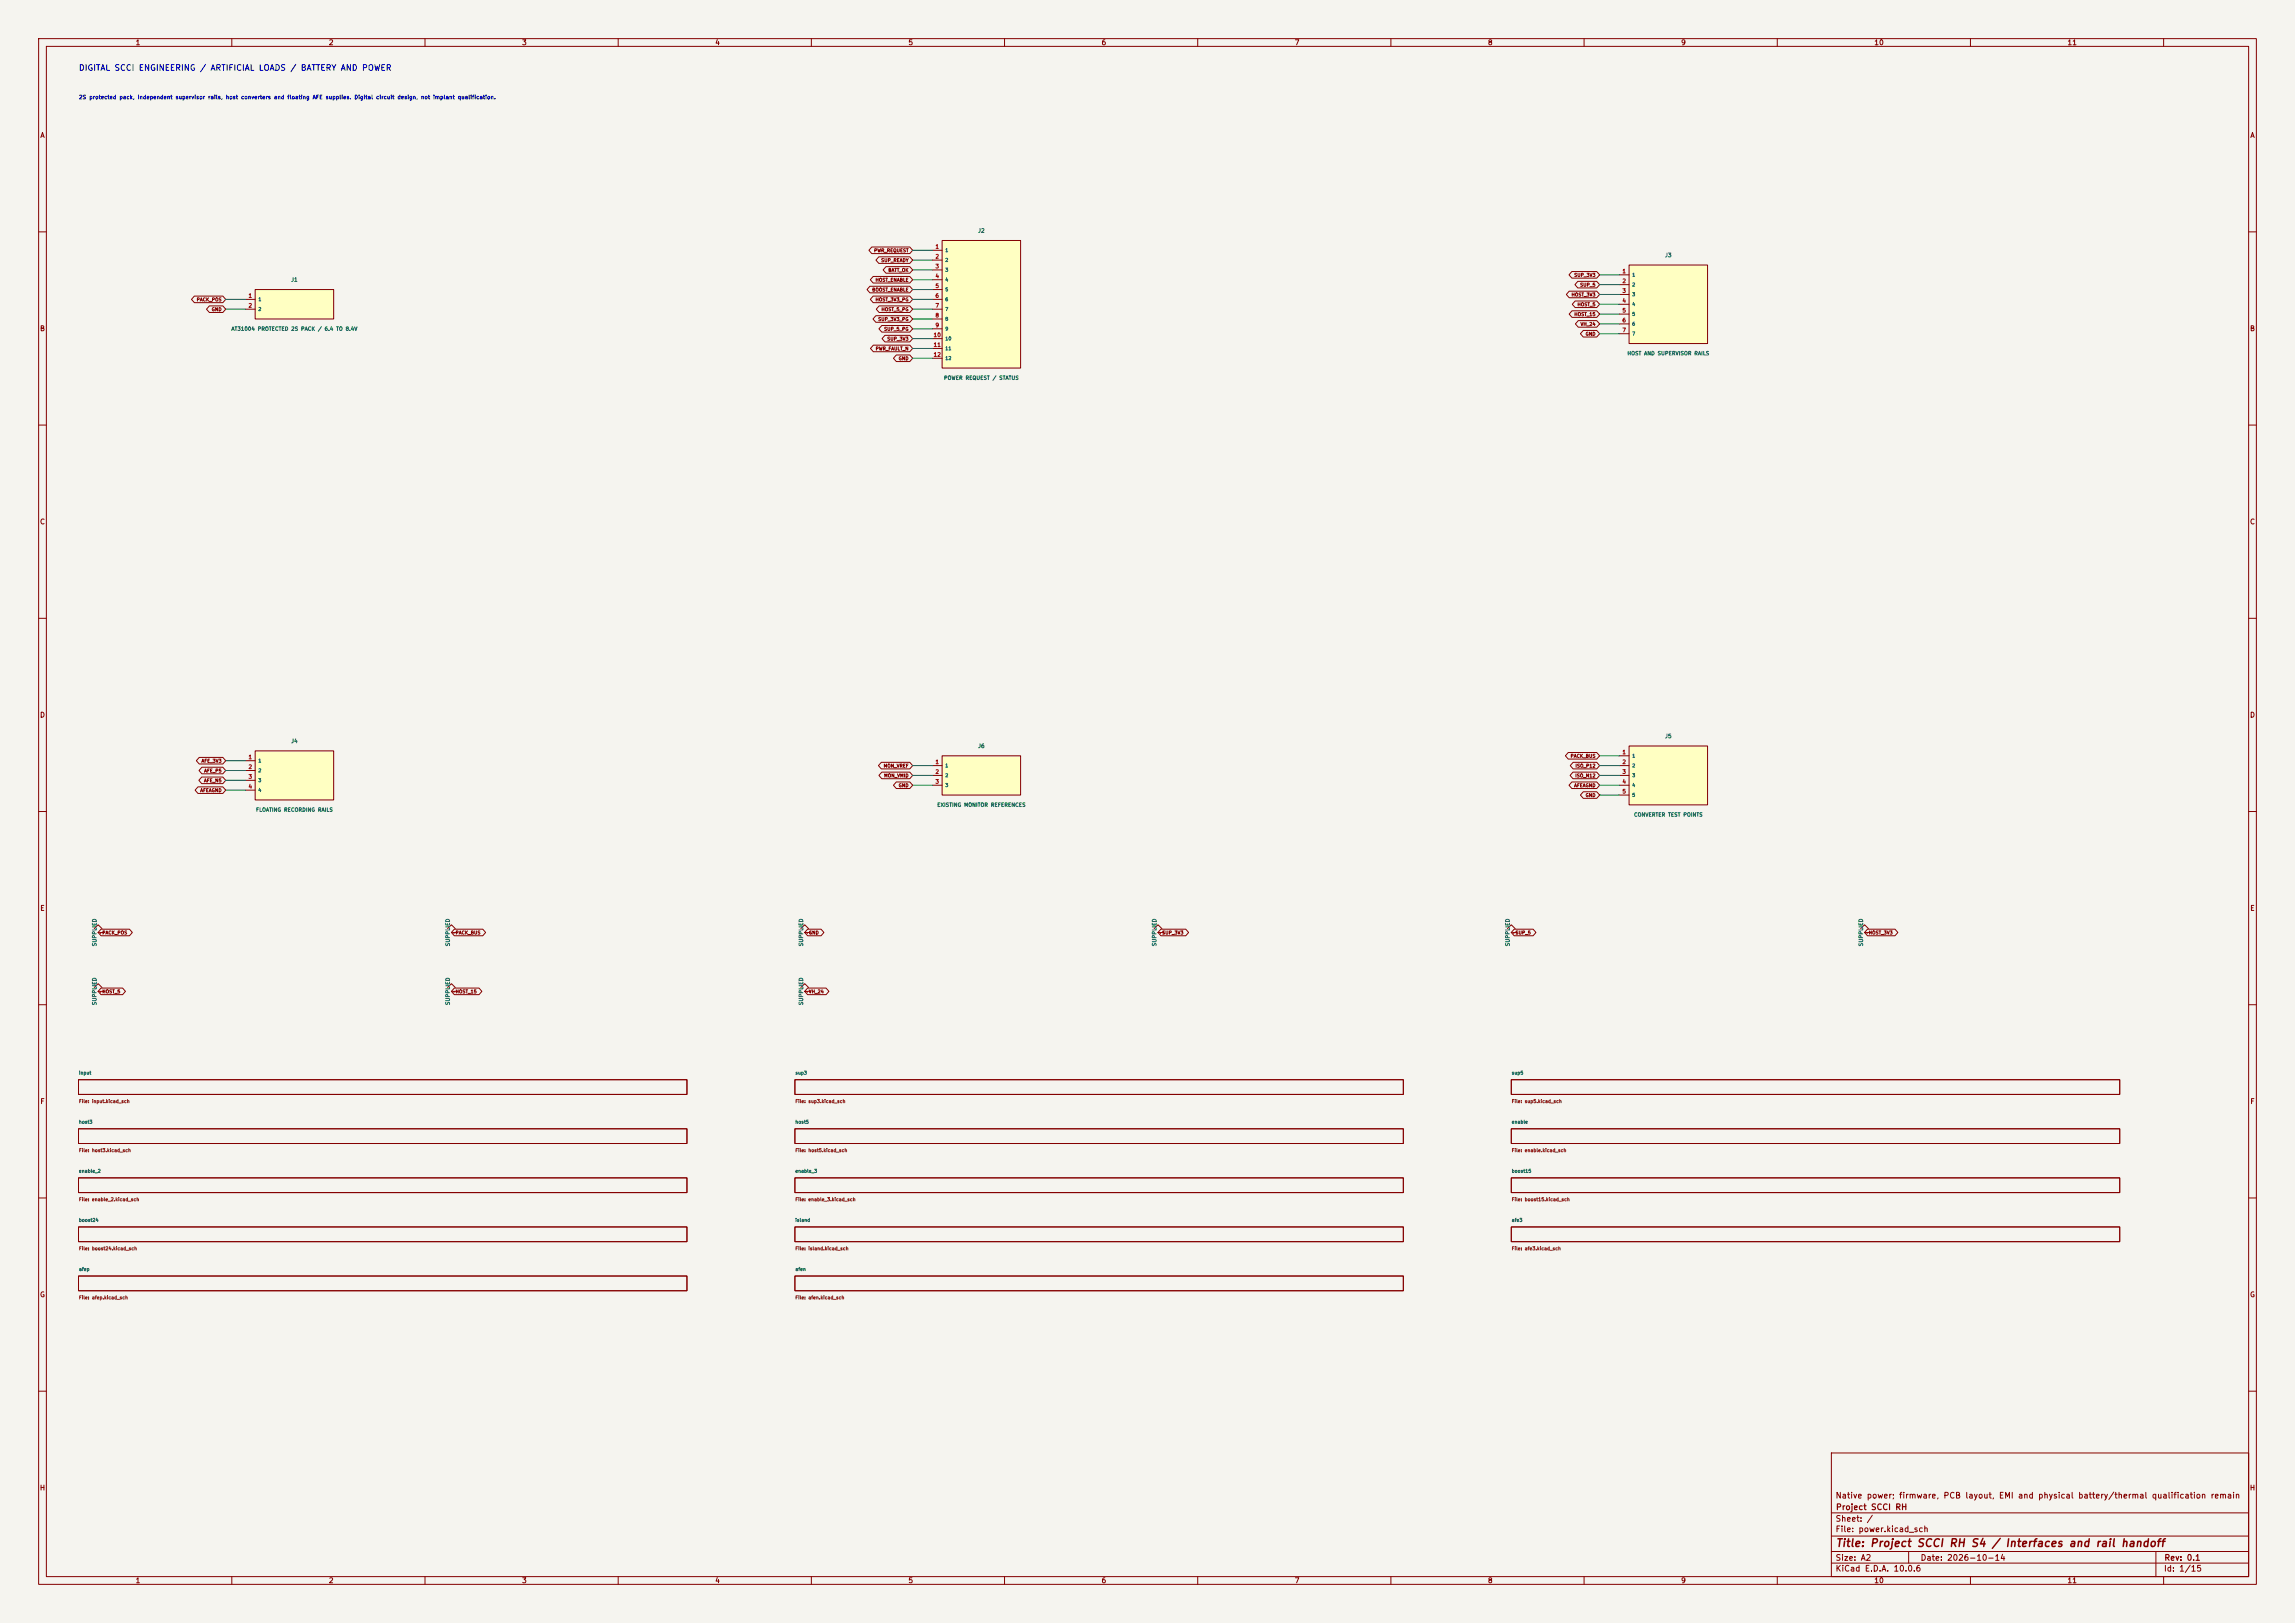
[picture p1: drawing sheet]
<svg xmlns="http://www.w3.org/2000/svg" width="594mm" height="420mm" viewBox="0 0 594 420" stroke-linecap="round" stroke-linejoin="round" font-family="sans-serif">
<defs><g id="words">
<text font-size="2" fill="#840000" x="475" y="400.8">Title: Project SCCI RH S4 / Interfaces and rail handoff</text>
<text font-size="1.5" fill="#0000c2" x="20.3" y="18.7">DIGITAL SCCI ENGINEERING / ARTIFICIAL LOADS / BATTERY AND POWER</text>
<g font-size="1.5" fill="#840000">
<text x="475" y="388.1">Native power; firmware, PCB layout, EMI and physical battery/thermal qualification remain</text>
<text x="475" y="394.1">Sheet: /</text>
<text x="475.1" y="391.1">Project SCCI RH</text>
<text x="475" y="396.8">File: power.kicad_sch</text>
<text x="475" y="407">KiCad E.D.A. 10.0.6</text>
<text x="475" y="404.2">Size: A2</text>
<text x="497" y="404.2">Date: 2026-10-14</text>
<text x="560" y="407">Id: 1/15</text>
<text x="560.1" y="404.2">Rev: 0.1</text>
</g>
<g font-size="1.3" fill="#840000">
<text x="35" y="12">1</text>
<text x="85" y="12">2</text>
<text x="135" y="12">3</text>
<text x="185" y="12">4</text>
<text x="235" y="12">5</text>
<text x="285" y="12">6</text>
<text x="335" y="12">7</text>
<text x="385" y="12">8</text>
<text x="435" y="12">9</text>
<text x="485" y="12">10</text>
<text x="535" y="12">11</text>
<text x="10.3" y="36">A</text>
<text x="582.3" y="36">A</text>
<text x="10.2" y="86">B</text>
<text x="582.2" y="86">B</text>
<text x="10.2" y="136">C</text>
<text x="582.2" y="136">C</text>
<text x="10.2" y="186">D</text>
<text x="582.2" y="186">D</text>
<text x="10.3" y="236">E</text>
<text x="582.3" y="236">E</text>
<text x="10.3" y="286">F</text>
<text x="582.3" y="286">F</text>
<text x="10.2" y="336">G</text>
<text x="582.2" y="336">G</text>
<text x="10.2" y="386">H</text>
<text x="582.2" y="386">H</text>
<text x="35" y="410">1</text>
<text x="85" y="410">2</text>
<text x="135" y="410">3</text>
<text x="185" y="410">4</text>
<text x="235" y="410">5</text>
<text x="285" y="410">6</text>
<text x="335" y="410">7</text>
<text x="385" y="410">8</text>
<text x="435" y="410">9</text>
<text x="485" y="410">10</text>
<text x="535" y="410">11</text>
</g>
<text font-size="1" fill="#0000c2" x="20.3" y="25.9">2S protected pack, independent supervisor rails, host converters and floating AFE supplies. Digital circuit design, not implant qualification.</text>
<g font-size="1" fill="#a90000">
<text x="242" y="64.6">1</text>
<text x="242" y="67.1">2</text>
<text x="242" y="69.7">3</text>
<text x="419.8" y="70.9">1</text>
<text x="64.2" y="77.3">1</text>
<text x="242" y="72.2">4</text>
<text x="242" y="74.7">5</text>
<text x="242" y="77.3">6</text>
<text x="419.8" y="73.5">2</text>
<text x="419.8" y="76">3</text>
<text x="64.2" y="79.8">2</text>
<text x="242" y="79.8">7</text>
<text x="242" y="82.4">8</text>
<text x="419.8" y="78.6">4</text>
<text x="419.8" y="81.1">5</text>
<text x="419.8" y="83.6">6</text>
<text x="241.5" y="87.4">10</text>
<text x="241.5" y="90">11</text>
<text x="242" y="84.9">9</text>
<text x="419.8" y="86.2">7</text>
<text x="241.5" y="92.5">12</text>
<text x="64.2" y="196.7">1</text>
<text x="242" y="197.9">1</text>
<text x="419.8" y="195.4">1</text>
<text x="419.8" y="197.9">2</text>
<text x="64.2" y="199.2">2</text>
<text x="64.2" y="201.7">3</text>
<text x="242" y="200.5">2</text>
<text x="242" y="203">3</text>
<text x="419.8" y="200.5">3</text>
<text x="419.8" y="203">4</text>
<text x="64.2" y="204.3">4</text>
<text x="419.8" y="205.6">5</text>
<text x="27.1" y="241.9" transform="rotate(-90 27.1 241.9)">1</text>
<text x="118.5" y="241.9" transform="rotate(-90 118.5 241.9)">1</text>
<text x="210" y="241.9" transform="rotate(-90 210 241.9)">1</text>
<text x="301.4" y="241.9" transform="rotate(-90 301.4 241.9)">1</text>
<text x="392.9" y="241.9" transform="rotate(-90 392.9 241.9)">1</text>
<text x="484.3" y="241.9" transform="rotate(-90 484.3 241.9)">1</text>
<text x="27.1" y="257.1" transform="rotate(-90 27.1 257.1)">1</text>
<text x="118.5" y="257.1" transform="rotate(-90 118.5 257.1)">1</text>
<text x="210" y="257.1" transform="rotate(-90 210 257.1)">1</text>
</g>
<g font-size="1" fill="#006464">
<text x="253" y="60.4">J2</text>
<text x="430.8" y="66.8">J3</text>
<text x="75.2" y="73.1">J1</text>
<text x="59.8" y="85.8">AT31004 PROTECTED 2S PACK / 6.4 TO 8.4V</text>
<text x="421.1" y="92.2">HOST AND SUPERVISOR RAILS</text>
<text x="244.2" y="98.5">POWER REQUEST / STATUS</text>
<text x="430.8" y="191.3">J5</text>
<text x="75.2" y="192.5">J4</text>
<text x="253" y="193.8">J6</text>
<text x="242.5" y="209">EXISTING MONITOR REFERENCES</text>
<text x="66.2" y="210.3">FLOATING RECORDING RAILS</text>
<text x="422.8" y="211.5">CONVERTER TEST POINTS</text>
<text x="25.2" y="245" transform="rotate(-90 25.2 245)">SUPPLIED</text>
<text x="116.7" y="245" transform="rotate(-90 116.7 245)">SUPPLIED</text>
<text x="208.1" y="245" transform="rotate(-90 208.1 245)">SUPPLIED</text>
<text x="299.5" y="245" transform="rotate(-90 299.5 245)">SUPPLIED</text>
<text x="391" y="245" transform="rotate(-90 391 245)">SUPPLIED</text>
<text x="482.4" y="245" transform="rotate(-90 482.4 245)">SUPPLIED</text>
<text x="25.2" y="260.2" transform="rotate(-90 25.2 260.2)">SUPPLIED</text>
<text x="116.7" y="260.2" transform="rotate(-90 116.7 260.2)">SUPPLIED</text>
<text x="208.1" y="260.2" transform="rotate(-90 208.1 260.2)">SUPPLIED</text>
</g>
<g font-size=".9" fill="#840000">
<text x="226.1" y="65.5">PWR_REQUEST</text>
<text x="228" y="68">SUP_READY</text>
<text x="229.8" y="70.6">BATT_OK</text>
<text x="407.3" y="71.8">SUP_3V3</text>
<text x="225.6" y="75.6">BOOST_ENABLE</text>
<text x="226.5" y="73.1">HOST_ENABLE</text>
<text x="406.6" y="76.9">HOST_3V3</text>
<text x="408.9" y="74.4">SUP_5</text>
<text x="50.8" y="78.2">PACK_POS</text>
<text x="54.7" y="80.7">GND</text>
<text x="226.5" y="78.2">HOST_3V3_PG</text>
<text x="227.2" y="83.3">SUP_3V3_PG</text>
<text x="228" y="80.7">HOST_5_PG</text>
<text x="407.4" y="82">HOST_15</text>
<text x="408.2" y="79.4">HOST_5</text>
<text x="228.7" y="85.8">SUP_5_PG</text>
<text x="229.5" y="88.3">SUP_3V3</text>
<text x="409" y="84.5">VH_24</text>
<text x="410.3" y="87.1">GND</text>
<text x="226.5" y="90.9">PWR_FAULT_N</text>
<text x="232.5" y="93.4">GND</text>
<text x="52.1" y="197.6">AFE_3V3</text>
<text x="406.4" y="196.3">PACK_BUS</text>
<text x="52.7" y="202.6">AFE_N5</text>
<text x="52.7" y="200.1">AFE_P5</text>
<text x="228.6" y="198.8">MON_VREF</text>
<text x="228.7" y="201.4">MON_VMID</text>
<text x="232.5" y="203.9">GND</text>
<text x="407.3" y="203.9">AFEAGND</text>
<text x="407.6" y="201.4">ISO_N12</text>
<text x="407.7" y="198.8">ISO_P12</text>
<text x="51.7" y="205.2">AFEAGND</text>
<text x="410.3" y="206.4">GND</text>
<text x="26.4" y="242">PACK_POS</text>
<text x="117.8" y="242">PACK_BUS</text>
<text x="209.3" y="242">GND</text>
<text x="300.7" y="242">SUP_3V3</text>
<text x="392.1" y="242">SUP_5</text>
<text x="483.6" y="242">HOST_3V3</text>
<text x="26.4" y="257.2">HOST_5</text>
<text x="117.8" y="257.2">HOST_15</text>
<text x="209.3" y="257.2">VH_24</text>
</g>
<g font-size=".9" fill="#006464">
<text x="244.6" y="65.4">1</text>
<text x="244.6" y="68">2</text>
<text x="244.6" y="70.5">3</text>
<text x="422.4" y="71.8">1</text>
<text x="244.6" y="73">4</text>
<text x="244.6" y="75.6">5</text>
<text x="422.4" y="74.3">2</text>
<text x="422.4" y="76.8">3</text>
<text x="66.8" y="78.1">1</text>
<text x="66.8" y="80.7">2</text>
<text x="244.6" y="78.1">6</text>
<text x="244.6" y="80.7">7</text>
<text x="244.6" y="83.2">8</text>
<text x="422.4" y="79.4">4</text>
<text x="422.4" y="81.9">5</text>
<text x="244.6" y="85.7">9</text>
<text x="244.6" y="88.3">10</text>
<text x="422.4" y="84.5">6</text>
<text x="422.4" y="87">7</text>
<text x="244.6" y="90.8">11</text>
<text x="244.6" y="93.4">12</text>
<text x="66.8" y="197.5">1</text>
<text x="422.4" y="196.2">1</text>
<text x="66.8" y="200">2</text>
<text x="66.8" y="202.6">3</text>
<text x="244.6" y="198.8">1</text>
<text x="244.6" y="201.3">2</text>
<text x="244.6" y="203.8">3</text>
<text x="422.4" y="198.8">2</text>
<text x="422.4" y="201.3">3</text>
<text x="422.4" y="203.8">4</text>
<text x="66.8" y="205.1">4</text>
<text x="422.4" y="206.4">5</text>
<text x="20.3" y="278.3">input</text>
<text x="205.8" y="278.3">sup3</text>
<text x="391.2" y="278.3">sup5</text>
<text x="20.3" y="291">host3</text>
<text x="205.8" y="291">host5</text>
<text x="391.2" y="291">enable</text>
<text x="20.3" y="303.7">enable_2</text>
<text x="205.8" y="303.7">enable_3</text>
<text x="391.2" y="303.7">boost15</text>
<text x="20.3" y="316.4">boost24</text>
<text x="205.8" y="316.4">island</text>
<text x="391.2" y="316.4">afe3</text>
<text x="20.3" y="329.1">afep</text>
<text x="205.8" y="329.1">afen</text>
</g>
<g font-size=".9" fill="#725600">
<text x="20.3" y="285.6">File: input.kicad_sch</text>
<text x="205.8" y="285.6">File: sup3.kicad_sch</text>
<text x="391.2" y="285.6">File: sup5.kicad_sch</text>
<text x="20.3" y="298.3">File: host3.kicad_sch</text>
<text x="205.8" y="298.3">File: host5.kicad_sch</text>
<text x="391.2" y="298.3">File: enable.kicad_sch</text>
<text x="20.3" y="311">File: enable_2.kicad_sch</text>
<text x="205.8" y="311">File: enable_3.kicad_sch</text>
<text x="391.2" y="311">File: boost15.kicad_sch</text>
<text x="20.3" y="323.7">File: boost24.kicad_sch</text>
<text x="205.8" y="323.7">File: island.kicad_sch</text>
<text x="391.2" y="323.7">File: afe3.kicad_sch</text>
<text x="20.3" y="336.4">File: afep.kicad_sch</text>
<text x="205.8" y="336.4">File: afen.kicad_sch</text>
</g>
</g></defs>
<path d="M0 0h594v420h-594z" fill="#f5f4ef" stroke="#f5f4ef" stroke-width=".26"/>
<g fill="none" stroke="#840000" stroke-width=".26">
<path d="M10 10h574v400h-574zM12 12h570v396h-570zM60 10v2M110 10v2M160 10v2M210 10v2M260 10v2M310 10v2M360 10v2M410 10v2M460 10v2M510 10v2"/>
<path d="M560 10v2M10 60h2M582 60h2M10 110h2M582 110h2M10 160h2M582 160h2M10 210h2M582 210h2M24.4 255.5l1-1 1 1M25.4 256.5h.1M207.3 240.3l1-1 1 1"/>
<path d="M208.3 241.3h.1M10 260h2M20.3 279.4h157.5v3.8h-157.5zM205.7 279.4h157.5v3.8h-157.5zM391.2 279.4h157.4v3.8h-157.4zM582 260h2M20.3 292.1h157.5v3.8h-157.5zM205.7 292.1h157.5v3.8h-157.5zM391.2 292.1h157.4v3.8h-157.4zM10 310h2M20.3 317.5h157.5v3.8h-157.5zM20.3 304.8h157.5v3.8h-157.5z"/>
<path d="M205.7 317.5h157.5v3.8h-157.5zM205.7 304.8h157.5v3.8h-157.5zM391.2 317.5h157.4v3.8h-157.4zM391.2 304.8h157.4v3.8h-157.4zM582 310h2M20.3 330.2h157.5v3.8h-157.5zM205.7 330.2h157.5v3.8h-157.5zM10 360h2M474 376h108v32h-108zM582 360h2M474 397.5h108M474 391.5h108"/>
<path d="M60 408v2M110 408v2M160 408v2M210 408v2M260 408v2M310 408v2M360 408v2M410 408v2M460 408v2M474 404.5h108M474 401.5h108M494 401.5v3"/>
<path d="M510 408v2M558 401.5v6.5M560 408v2"/>
</g>
<path d="M421.6 193h20.4v15.3h-20.4z" fill="#ffffc2"/>
<path d="M419.1 195.6h2.5M419.1 198.1h2.5M421.6 193h20.4v15.3h-20.4zM419.1 200.7h2.5M419.1 203.2h2.5M419.1 205.7h2.5" fill="none" stroke="#840000" stroke-width=".26"/>
<path d="M421.6 68.6h20.4v20.3h-20.4z" fill="#ffffc2"/>
<path d="M419.1 71.1h2.5M419.1 73.7h2.5M419.1 76.2h2.5M419.1 78.7h2.5M421.6 68.6h20.4v20.3h-20.4zM419.1 81.3h2.5M419.1 83.8h2.5M419.1 86.4h2.5" fill="none" stroke="#840000" stroke-width=".26"/>
<path d="M66 74.9h20.4v7.7h-20.4z" fill="#ffffc2"/>
<path d="M63.5 77.5h2.5M66 74.9h20.4v7.7h-20.4zM63.5 80h2.5" fill="none" stroke="#840000" stroke-width=".26"/>
<path d="M243.8 62.2h20.4v33.1h-20.4z" fill="#ffffc2"/>
<g fill="none" stroke="#840000" stroke-width=".26">
<path d="M241.3 64.8h2.5M241.3 67.3h2.5M241.3 69.9h2.5M241.3 72.4h2.5M241.3 74.9h2.5M241.3 77.5h2.5M243.8 62.2h20.4v33.1h-20.4zM241.3 80h2.5M241.3 82.6h2.5M241.3 85.1h2.5M241.3 87.6h2.5M241.3 90.2h2.5"/>
<path d="M241.3 92.7h2.5M207.3 255.5l1-1 1 1M208.3 256.5h.1"/>
</g>
<path d="M243.8 195.6h20.4v10.1h-20.4z" fill="#ffffc2"/>
<path d="M241.3 198.1h2.5M243.8 195.6h20.4v10.1h-20.4zM241.3 200.7h2.5M241.3 203.2h2.5M298.7 240.3l1-1 1 1M299.7 241.3h.1M390.2 240.3l1-1 1 1M391.2 241.3h.1M481.6 240.3l1-1 1 1M482.6 241.3h.1" fill="none" stroke="#840000" stroke-width=".26"/>
<path d="M66 194.3h20.4v12.7h-20.4z" fill="#ffffc2"/>
<g fill="none" stroke="#840000" stroke-width=".26">
<path d="M50.3 76.6h7.4l.7 .9-.7 .8h-7.4l-.7-.8zM54.2 79.2h3.5l.7 .8-.7 .9h-3.5l-.8-.9zM225.2 74.1h10.3l.7 .8-.7 .9h-10.3l-.8-.9zM225.6 63.9h9.9l.7 .9-.7 .8h-9.9l-.7-.8zM226 71.5h9.5l.7 .9-.7 .8h-9.5l-.7-.8zM226 76.6h9.5l.7 .9-.7 .8h-9.5l-.7-.8zM227.5 66.5h8l.7 .8-.7 .9h-8l-.8-.9zM227.5 79.2h8l.7 .8-.7 .9h-8l-.7-.9zM229.3 69h6.2l.7 .9-.7 .8h-6.2l-.7-.8zM406.1 75.3h7.2l.7 .9-.7 .9h-7.2l-.7-.9zM406.8 70.3h6.5l.7 .8-.7 .9h-6.5l-.7-.9zM407.7 77.9h5.6l.7 .8-.7 .9h-5.6l-.8-.9z"/>
<path d="M408.4 72.8h4.9l.7 .9-.7 .8h-4.9l-.8-.8zM226 89.3h9.5l.7 .9-.7 .8h-9.5l-.7-.8zM226.7 81.7h8.8l.7 .9-.7 .8h-8.8l-.8-.8zM228.2 84.2h7.3l.7 .9-.7 .8h-7.3l-.7-.8zM229 86.8h6.5l.7 .8-.7 .9h-6.5l-.7-.9zM232 91.9h3.5l.7 .8-.7 .9h-3.5l-.8-.9zM406.9 80.4h6.4l.7 .9-.7 .8h-6.4l-.8-.8zM408.5 83h4.8l.7 .8-.7 .9h-4.8l-.7-.9zM409.8 85.5h3.5l.7 .9-.7 .8h-3.5l-.8-.8zM51.6 196h6.1l.7 .9-.7 .8h-6.1l-.8-.8zM52.2 198.5h5.5l.7 .9-.7 .8h-5.5l-.7-.8zM63.5 196.9h2.5"/>
<path d="M63.5 199.4h2.5M66 194.3h20.4v12.7h-20.4zM228.1 197.3h7.4l.7 .8-.7 .9h-7.4l-.7-.9zM228.2 199.8h7.3l.7 .9-.7 .8h-7.3l-.7-.8zM405.9 194.7h7.4l.7 .9-.7 .8h-7.4l-.7-.8zM407.1 199.8h6.2l.7 .9-.7 .8h-6.2l-.7-.8zM407.2 197.3h6.1l.7 .8-.7 .9h-6.1l-.8-.9zM51.2 203.6h6.5l.7 .9-.7 .8h-6.5l-.7-.8zM52.2 201.1h5.5l.7 .8-.7 .9h-5.5l-.7-.9zM63.5 201.9h2.5M63.5 204.5h2.5M232 202.3h3.5l.7 .9-.7 .9h-3.5l-.8-.9z"/>
<path d="M406.8 202.3h6.5l.7 .9-.7 .9h-6.5l-.7-.9zM409.8 204.9h3.5l.7 .8-.7 .9h-3.5l-.8-.9zM24.4 240.3l1-1 1 1M25.4 241.3h.1M26.1 255.7h5.6l.8 .8-.8 .9h-5.6l-.7-.9zM26.1 240.4h7.4l.8 .9-.8 .9h-7.4l-.7-.9zM115.8 240.3l1-1 1 1M115.8 255.5l1-1 1 1M116.8 241.3h.1M116.8 256.5h.1M117.6 240.4h7.4l.7 .9-.7 .9h-7.4l-.8-.9zM117.6 255.7h6.4l.7 .8-.7 .9h-6.4l-.8-.9z"/>
<path d="M209 255.7h4.8l.7 .8-.7 .9h-4.8l-.7-.9zM209 240.4h3.5l.8 .9-.8 .9h-3.5l-.7-.9zM300.5 240.4h6.4l.7 .9-.7 .9h-6.4l-.8-.9zM391.9 240.4h4.9l.7 .9-.7 .9h-4.9l-.7-.9zM483.3 240.4h7.2l.7 .9-.7 .9h-7.2l-.7-.9z"/>
</g>
<g fill="none" stroke="#009600" stroke-width=".26">
<path d="M58.4 77.5h5.1M236.2 64.8h5.1M236.2 67.3h5.1M236.2 69.9h5.1M236.2 72.4h5.1M236.2 74.9h5.1M236.2 77.5h5.1M414 71.1h5.1M414 76.2h5.1M414 78.7h5.1M414 73.7h5.1M58.4 80h5.1"/>
<path d="M236.2 80h5.1M236.2 82.6h5.1M236.2 85.1h5.1M236.2 87.6h5.1M236.2 92.7h5.1M236.2 90.2h5.1M414 81.3h5.1M414 83.8h5.1M414 86.4h5.1M58.4 196.9h5.1M58.4 199.4h5.1M236.2 198.1h5.1"/>
<path d="M414 198.1h5.1M414 195.6h5.1M58.4 201.9h5.1M58.4 204.5h5.1M236.2 203.2h5.1M236.2 200.7h5.1M414 203.2h5.1M414 200.7h5.1M414 205.7h5.1"/>
</g>
<use href="#words"/>
</svg>
